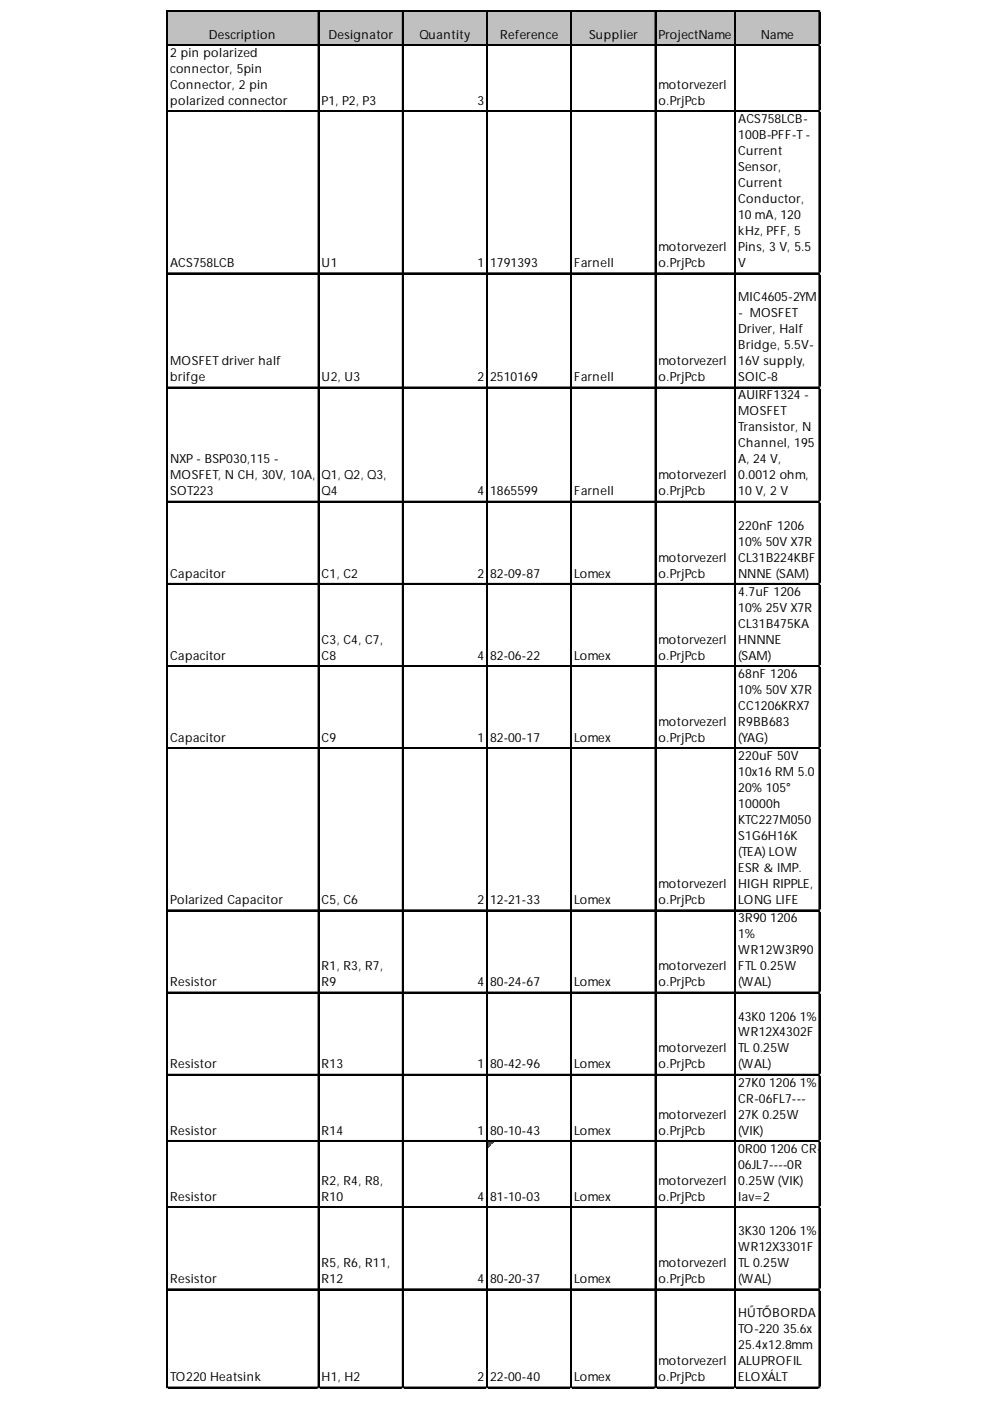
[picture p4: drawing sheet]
<svg xmlns="http://www.w3.org/2000/svg" width="210mm" height="297mm" viewBox="0 0 210 297" stroke-linecap="round" stroke-linejoin="round" font-family="sans-serif">
<defs><g id="words">
<g font-size="2.7">
<text x="44.3" y="8.2">Description</text>
<text x="69.6" y="8.2">Designator</text>
<text x="88.9" y="8.2">Quantity</text>
<text x="106.1" y="8.2">Reference</text>
<text x="124.9" y="8.2">Supplier</text>
<text x="139.6" y="8.2">ProjectName</text>
<text x="161.3" y="8.2">Name</text>
<text x="36.1" y="12.1">2 pinpolarized</text>
<text x="36.1" y="15.5">connector, 5pin</text>
<text x="36.1" y="18.9">Connector, 2 pin</text>
<text x="36.1" y="22.3">polarized connector</text>
<text x="68.2" y="22.3">P1, P2, P3</text>
<text x="101.2" y="22.3">3</text>
<text x="139.6" y="18.9">motorvezerl</text>
<text x="139.6" y="22.3">o.PrjPcb</text>
<text x="156.5" y="26.1">ACS758LCB-</text>
<text x="156.5" y="29.5">100B-PFF-T-</text>
<text x="156.5" y="32.9">Current</text>
<text x="156.5" y="36.3">Sensor,</text>
<text x="156.5" y="39.7">Current</text>
<text x="156.5" y="43.1">Conductor,</text>
<text x="156.5" y="46.5">10 mA, 120</text>
<text x="139.6" y="53.2">motorvezerl</text>
<text x="156.5" y="49.8">kHz, PFF, 5</text>
<text x="156.5" y="53.2">Pins, 3 V, 5.5</text>
<text x="36.1" y="56.6">ACS758LCB</text>
<text x="68.2" y="56.6">U1</text>
<text x="101.2" y="56.6">1</text>
<text x="103.9" y="56.6">1791393</text>
<text x="121.8" y="56.6">Farnell</text>
<text x="139.6" y="56.6">o.PrjPcb</text>
<text x="156.5" y="56.6">V</text>
<text x="156.5" y="63.9">MIC4605-2YM</text>
<text x="156.5" y="67.3">- MOSFET</text>
<text x="156.5" y="70.7">Driver, Half</text>
<text x="36.1" y="77.4">MOSFETdriverhalf</text>
<text x="139.6" y="77.4">motorvezerl</text>
<text x="156.5" y="74.1">Bridge, 5.5V-</text>
<text x="156.5" y="77.4">16Vsupply,</text>
<text x="36.1" y="80.8">brifge</text>
<text x="68.2" y="80.8">U2, U3</text>
<text x="101.2" y="80.8">2</text>
<text x="103.9" y="80.8">2510169</text>
<text x="121.8" y="80.8">Farnell</text>
<text x="139.6" y="80.8">o.PrjPcb</text>
<text x="156.5" y="80.8">SOIC-8</text>
<text x="156.5" y="84.7">AUIRF1324 -</text>
<text x="156.5" y="88.1">MOSFET</text>
<text x="156.5" y="91.5">Transistor, N</text>
<text x="156.5" y="94.9">Channel, 195</text>
<text x="36.1" y="98.3">NXP- BSP030,115 -</text>
<text x="36.1" y="101.6">MOSFET, NCH, 30V, 10A,</text>
<text x="68.2" y="101.6">Q1, Q2, Q3,</text>
<text x="139.6" y="101.6">motorvezerl</text>
<text x="156.5" y="98.3">A, 24 V,</text>
<text x="156.5" y="101.6">0.0012 ohm,</text>
<text x="36.1" y="105">SOT223</text>
<text x="68.2" y="105">Q4</text>
<text x="101.2" y="105">4</text>
<text x="103.9" y="105">1865599</text>
<text x="121.8" y="105">Farnell</text>
<text x="139.6" y="105">o.PrjPcb</text>
<text x="156.5" y="105">10 V, 2 V</text>
<text x="156.5" y="112.3">220nF1206</text>
<text x="139.6" y="119.1">motorvezerl</text>
<text x="156.5" y="115.7">10% 50VX7R</text>
<text x="156.5" y="119.1">CL31B224KBF</text>
<text x="36.1" y="122.5">Capacitor</text>
<text x="68.2" y="122.5">C1, C2</text>
<text x="101.2" y="122.5">2</text>
<text x="103.9" y="122.5">82-09-87</text>
<text x="121.8" y="122.5">Lomex</text>
<text x="139.6" y="122.5">o.PrjPcb</text>
<text x="156.5" y="122.5">NNNE(SAM)</text>
<text x="156.5" y="126.3">4.7uF1206</text>
<text x="156.5" y="129.7">10% 25VX7R</text>
<text x="68.2" y="136.5">C3, C4, C7,</text>
<text x="139.6" y="136.5">motorvezerl</text>
<text x="156.5" y="133.1">CL31B475KA</text>
<text x="156.5" y="136.5">HNNNE</text>
<text x="36.1" y="139.9">Capacitor</text>
<text x="68.2" y="139.9">C8</text>
<text x="101.2" y="139.9">4</text>
<text x="103.9" y="139.9">82-06-22</text>
<text x="121.8" y="139.9">Lomex</text>
<text x="139.6" y="139.9">o.PrjPcb</text>
<text x="156.5" y="139.9">(SAM)</text>
<text x="156.5" y="143.8">68nF1206</text>
<text x="156.5" y="147.1">10% 50VX7R</text>
<text x="139.6" y="153.9">motorvezerl</text>
<text x="156.5" y="150.5">CC1206KRX7</text>
<text x="156.5" y="153.9">R9BB683</text>
<text x="36.1" y="157.3">Capacitor</text>
<text x="68.2" y="157.3">C9</text>
<text x="101.2" y="157.3">1</text>
<text x="103.9" y="157.3">82-00-17</text>
<text x="121.8" y="157.3">Lomex</text>
<text x="139.6" y="157.3">o.PrjPcb</text>
<text x="156.5" y="157.3">(YAG)</text>
<text x="156.5" y="161.2">220uF50V</text>
<text x="156.5" y="164.6">10x16 RM5.0</text>
<text x="156.5" y="168">20% 105°</text>
<text x="156.5" y="171.4">10000h</text>
<text x="156.5" y="174.7">KTC227M050</text>
<text x="156.5" y="178.1">S1G6H16K</text>
<text x="156.5" y="181.5">(TEA)LOW</text>
<text x="156.5" y="184.9">ESR&amp; IMP.</text>
<text x="36.1" y="191.7">Polarized Capacitor</text>
<text x="68.2" y="191.7">C5, C6</text>
<text x="101.2" y="191.7">2</text>
<text x="103.9" y="191.7">12-21-33</text>
<text x="121.8" y="191.7">Lomex</text>
<text x="139.6" y="188.3">motorvezerl</text>
<text x="139.6" y="191.7">o.PrjPcb</text>
<text x="156.5" y="188.3">HIGHRIPPLE,</text>
<text x="156.5" y="191.7">LONGLIFE</text>
<text x="156.5" y="195.6">3R90 1206</text>
<text x="156.5" y="198.9">1%</text>
<text x="156.5" y="202.3">WR12W</text>
<text x="166.4" y="202.3">3R90</text>
<text x="36.1" y="209.1">Resistor</text>
<text x="68.2" y="205.7">R1, R3, R7,</text>
<text x="68.2" y="209.1">R9</text>
<text x="101.2" y="209.1">4</text>
<text x="103.9" y="209.1">80-24-67</text>
<text x="121.8" y="209.1">Lomex</text>
<text x="139.6" y="205.7">motorvezerl</text>
<text x="139.6" y="209.1">o.PrjPcb</text>
<text x="156.5" y="205.7">FTL0.25W</text>
<text x="156.5" y="209.1">(WAL)</text>
<text x="156.5" y="216.4">43K0 1206 1%</text>
<text x="156.5" y="219.8">WR12X4302F</text>
<text x="36.1" y="226.5">Resistor</text>
<text x="68.2" y="226.5">R13</text>
<text x="101.2" y="226.5">1</text>
<text x="103.9" y="226.5">80-42-96</text>
<text x="121.8" y="226.5">Lomex</text>
<text x="139.6" y="223.1">motorvezerl</text>
<text x="139.6" y="226.5">o.PrjPcb</text>
<text x="156.5" y="223.1">TL0.25W</text>
<text x="156.5" y="226.5">(WAL)</text>
<text x="156.5" y="230.4">27K0 1206 1%</text>
<text x="156.5" y="233.8">CR-06FL7---</text>
<text x="139.6" y="237.2">motorvezerl</text>
<text x="156.5" y="237.2">27K0.25W</text>
<text x="36.1" y="240.6">Resistor</text>
<text x="68.2" y="240.6">R14</text>
<text x="101.2" y="240.6">1</text>
<text x="103.9" y="240.6">80-10-43</text>
<text x="121.8" y="240.6">Lomex</text>
<text x="139.6" y="240.6">o.PrjPcb</text>
<text x="156.5" y="240.6">(VIK)</text>
<text x="156.5" y="244.4">0R00 1206 CR-</text>
<text x="68.2" y="251.2">R2, R4, R8,</text>
<text x="139.6" y="251.2">motorvezerl</text>
<text x="156.5" y="247.8">06JL7----0R</text>
<text x="156.5" y="251.2">0.25W(VIK)</text>
<text x="36.1" y="254.6">Resistor</text>
<text x="68.2" y="254.6">R10</text>
<text x="101.2" y="254.6">4</text>
<text x="103.9" y="254.6">81-10-03</text>
<text x="121.8" y="254.6">Lomex</text>
<text x="139.6" y="254.6">o.PrjPcb</text>
<text x="156.5" y="254.6">Iav=2</text>
<text x="156.5" y="261.9">3K30 1206 1%</text>
<text x="68.2" y="268.6">R5, R6, R11,</text>
<text x="139.6" y="268.6">motorvezerl</text>
<text x="156.5" y="265.3">WR12X3301F</text>
<text x="156.5" y="268.6">TL0.25W</text>
<text x="36.1" y="272">Resistor</text>
<text x="68.2" y="272">R12</text>
<text x="101.2" y="272">4</text>
<text x="103.9" y="272">80-20-37</text>
<text x="121.8" y="272">Lomex</text>
<text x="139.6" y="272">o.PrjPcb</text>
<text x="156.5" y="272">(WAL)</text>
<text x="156.5" y="279.3">HŰTŐBORDA</text>
<text x="156.5" y="282.7">TO-220 35.6x</text>
<text x="156.5" y="286.1">25.4x12.8mm</text>
<text x="36.1" y="292.9">TO220 Heatsink</text>
<text x="68.2" y="292.9">H1, H2</text>
<text x="101.2" y="292.9">2</text>
<text x="103.9" y="292.9">22-00-40</text>
<text x="121.8" y="292.9">Lomex</text>
<text x="139.6" y="289.5">motorvezerl</text>
<text x="139.6" y="292.9">o.PrjPcb</text>
<text x="156.5" y="289.5">ALUPROFIL</text>
<text x="156.5" y="292.9">ELOXÁLT</text>
</g>
</g></defs>
<path d="M35.5 2.4h138.4v7.3h-138.4z" fill="#c0c0c0"/>
<path d="M103.4 242.1h1.2" fill="none" stroke="#008000" stroke-width=".24"/>
<path d="M103.4 242.1h1.2v.2h-1.2z" fill="#008000"/>
<path d="M103.4 242.3h1" fill="none" stroke="#008000" stroke-width=".24"/>
<path d="M103.4 242.3h1v.2h-1z" fill="#008000"/>
<path d="M103.4 242.5h.7" fill="none" stroke="#008000" stroke-width=".24"/>
<path d="M103.4 242.5h.7v.3h-.7z" fill="#008000"/>
<path d="M103.4 242.8h.5" fill="none" stroke="#008000" stroke-width=".24"/>
<path d="M103.4 242.8h.5v.2h-.5z" fill="#008000"/>
<path d="M103.4 243h.3" fill="none" stroke="#008000" stroke-width=".24"/>
<path d="M103.4 243h.3v.3h-.3z" fill="#008000"/>
<g fill="none" stroke="#000" stroke-width=".24">
<path d="M35.4 2.2v292.1M35.5 2.2v292.1M35.6 2.2h138.3M35.6 2.3h138.3M35.6 9.5h138.3M35.6 9.6h138.3M67.5 2.4v291.9M67.6 2.4v291.9M85.3 2.4v291.9M85.4 2.4v291.9M103.2 2.4v291.9M103.3 2.4v291.9"/>
<path d="M121 2.4v291.9M121.2 2.4v291.9M138.9 2.4v291.9M139 2.4v291.9M155.8 2.4v291.9M155.9 2.4v291.9M173.6 2.4v291.9M173.8 2.4v291.9M35.6 23.5h138.3M35.6 23.6h138.3M35.6 57.9h138.3M35.6 58h138.3"/>
<path d="M35.6 82.1h138.3M35.6 82.2h138.3M35.6 106.3h138.3M35.6 106.4h138.3M35.6 123.7h138.3M35.6 123.8h138.3M35.6 141.1h138.3M35.6 141.2h138.3M35.6 158.6h138.3M35.6 158.7h138.3M35.6 192.9h138.3M35.6 193h138.3"/>
<path d="M35.6 210.3h138.3M35.6 210.5h138.3M35.6 227.8h138.3M35.6 227.9h138.3M35.6 241.8h138.3M35.6 241.9h138.3M35.6 255.9h138.3M35.6 256h138.3M35.6 273.3h138.3M35.6 273.4h138.3M35.6 294.1h138.3M35.6 294.2h138.3"/>
</g>
<path d="M35.4 294.3v.1" fill="none" stroke="#d4d4d4" stroke-width=".24"/>
<path d="M35.4 294.3l.2 .1z" fill="#d4d4d4"/>
<path d="M67.5 294.3v.1" fill="none" stroke="#d4d4d4" stroke-width=".24"/>
<path d="M67.5 294.3l.2 .1z" fill="#d4d4d4"/>
<path d="M85.3 294.3v.1" fill="none" stroke="#d4d4d4" stroke-width=".24"/>
<path d="M85.3 294.3l.3 .1z" fill="#d4d4d4"/>
<path d="M103.2 294.3v.1" fill="none" stroke="#d4d4d4" stroke-width=".24"/>
<path d="M103.2 294.3l.2 .1z" fill="#d4d4d4"/>
<path d="M121 294.3v.1" fill="none" stroke="#d4d4d4" stroke-width=".24"/>
<path d="M121 294.3l.3 .1z" fill="#d4d4d4"/>
<path d="M138.9 294.3v.1" fill="none" stroke="#d4d4d4" stroke-width=".24"/>
<path d="M138.9 294.3l.2 .1z" fill="#d4d4d4"/>
<path d="M155.8 294.3v.1" fill="none" stroke="#d4d4d4" stroke-width=".24"/>
<path d="M155.8 294.3l.2 .1z" fill="#d4d4d4"/>
<path d="M173.6 294.3v.1" fill="none" stroke="#d4d4d4" stroke-width=".24"/>
<path d="M173.6 294.3l.3 .1z" fill="#d4d4d4"/>
<path d="M173.9 2.2h.1" fill="none" stroke="#d4d4d4" stroke-width=".24"/>
<path d="M173.9 2.2v.2z" fill="#d4d4d4"/>
<path d="M173.9 9.5h.1" fill="none" stroke="#d4d4d4" stroke-width=".24"/>
<path d="M173.9 9.5v.2z" fill="#d4d4d4"/>
<path d="M173.9 23.5h.1" fill="none" stroke="#d4d4d4" stroke-width=".24"/>
<path d="M173.9 23.5v.2z" fill="#d4d4d4"/>
<path d="M173.9 57.9h.1" fill="none" stroke="#d4d4d4" stroke-width=".24"/>
<path d="M173.9 57.9v.2z" fill="#d4d4d4"/>
<path d="M173.9 82.1h.1" fill="none" stroke="#d4d4d4" stroke-width=".24"/>
<path d="M173.9 82.1v.2z" fill="#d4d4d4"/>
<path d="M173.9 106.3h.1" fill="none" stroke="#d4d4d4" stroke-width=".24"/>
<path d="M173.9 106.3v.2z" fill="#d4d4d4"/>
<path d="M173.9 123.7h.1" fill="none" stroke="#d4d4d4" stroke-width=".24"/>
<path d="M173.9 123.7v.2z" fill="#d4d4d4"/>
<path d="M173.9 141.1h.1" fill="none" stroke="#d4d4d4" stroke-width=".24"/>
<path d="M173.9 141.1v.3z" fill="#d4d4d4"/>
<path d="M173.9 158.6h.1" fill="none" stroke="#d4d4d4" stroke-width=".24"/>
<path d="M173.9 158.6v.2z" fill="#d4d4d4"/>
<path d="M173.9 192.9h.1" fill="none" stroke="#d4d4d4" stroke-width=".24"/>
<path d="M173.9 192.9v.3z" fill="#d4d4d4"/>
<path d="M173.9 210.3h.1" fill="none" stroke="#d4d4d4" stroke-width=".24"/>
<path d="M173.9 210.3v.3z" fill="#d4d4d4"/>
<path d="M173.9 227.8h.1" fill="none" stroke="#d4d4d4" stroke-width=".24"/>
<path d="M173.9 227.8v.2z" fill="#d4d4d4"/>
<path d="M173.9 241.8h.1" fill="none" stroke="#d4d4d4" stroke-width=".24"/>
<path d="M173.9 241.8v.3z" fill="#d4d4d4"/>
<path d="M173.9 255.9h.1" fill="none" stroke="#d4d4d4" stroke-width=".24"/>
<path d="M173.9 255.9v.2z" fill="#d4d4d4"/>
<path d="M173.9 273.3h.1" fill="none" stroke="#d4d4d4" stroke-width=".24"/>
<path d="M173.9 273.3v.2z" fill="#d4d4d4"/>
<path d="M173.9 294.1h.1" fill="none" stroke="#d4d4d4" stroke-width=".24"/>
<path d="M173.9 294.1v.2z" fill="#d4d4d4"/>
<use href="#words"/>
</svg>
